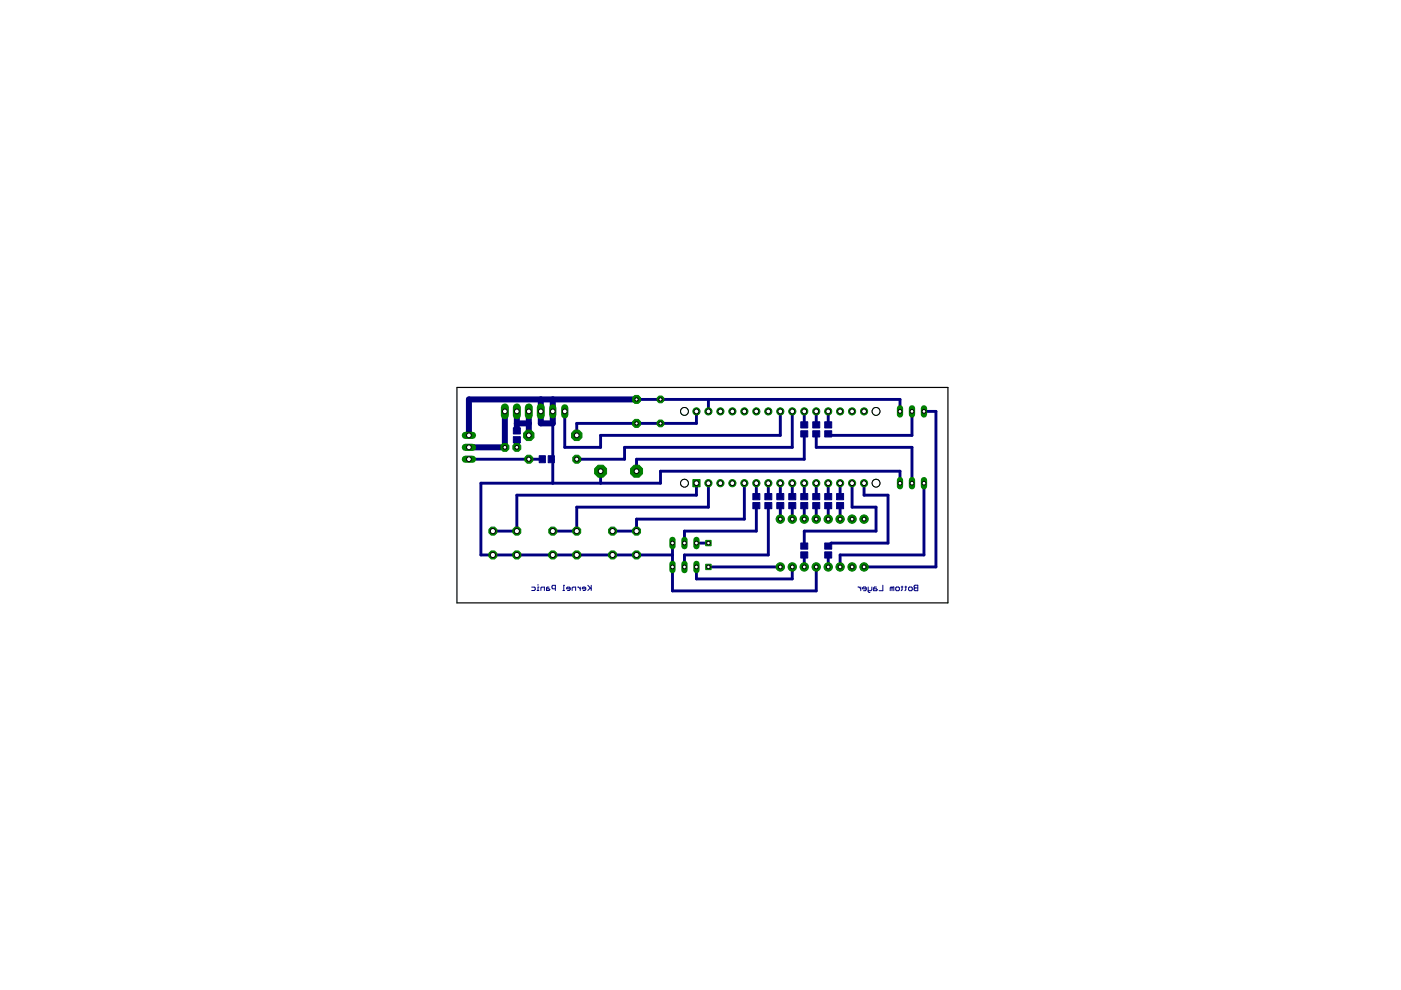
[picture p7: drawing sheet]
<svg xmlns="http://www.w3.org/2000/svg" width="297mm" height="210mm" viewBox="0 0 297 210" stroke-linecap="round" stroke-linejoin="round" font-family="sans-serif">
<g fill="none" stroke="#000080" stroke-width=".21">
<path d="M112.7 124.5h.6l.2 .2v.3l-.2 .2h-.6M113.9 125.2h.4M114.1 123.9v.2M114.3 124.5h-.2v.7M114.7 125.2v-.5l.2-.2h.5v.7M116.4 124.5h-.4l-.1 .2v.5h.5l.2-.2-.2-.2h-.5M117.8 124.8h-.6l-.2-.1 .2-.6h.6v1.1M119.3 125.2h.4M119.7 124.1h-.2v1.1M120.9 124.8h-.8l.2-.3 .6 .2v.3l-.2 .2h-.4M121.3 125.2v-.5l.2-.2h.5v.7M122.5 124.5l.5 .3"/>
<path d="M123 124.5v.7M124.2 124.8h-.7l.1-.3 .6 .2v.3l-.2 .2h-.4M124.6 124.1l.7 .7M125.2 124.7l-.6 .5M125.3 124.1v1.1M181.9 124.5h.2l.4 .3M182.5 124.5v.7M183.7 124.8h-.8l.2-.3h.4l.2 .2v.4l-.2 .1h-.4M184.1 124.5v.9l.3 .2M184.8 124.5v.6l-.2 .1h-.5M185.8 124.5h-.4l-.2 .2v.5h.6l.2-.1-.2-.3h-.6M187.2 124.1v1.1h-.8"/>
<path d="M189.1 124.7l.4-.2v.7M189.1 124.7v.5M189.1 124.7l-.2-.2-.2 .2v.5M190.1 124.5h.4l.2 .2v.4l-.2 .1h-.4l-.2-.1v-.4zM191.1 124.5h.4M191.3 124.3v.8l-.2 .1M191.9 124.5h.3M192 124.3v.8l-.1 .1M192.8 124.5h.4l.2 .2v.4l-.2 .1h-.4l-.2-.1v-.4zM193.8 124.3l.2-.2h.6v1.1h-.6l-.2-.1 .2-.4zM194 124.7h.6"/>
</g>
<g fill="#000080" stroke="#000080" stroke-width=".21">
<path d="M169.8 91.3h1.5v1.3h-1.5z"/>
<path d="M169.8 89.4h1.5v1.3h-1.5z"/>
<path d="M159.6 106.6h1.5v1.3h-1.5z"/>
<path d="M159.6 104.6h1.5v1.4h-1.5z"/>
<path d="M174.9 91.3h1.4v1.3h-1.4z"/>
<path d="M174.9 89.4h1.4v1.3h-1.4z"/>
<path d="M162.2 106.6h1.4v1.3h-1.4z"/>
<path d="M162.2 104.6h1.4v1.4h-1.4z"/>
<path d="M172.3 91.3h1.5v1.3h-1.5z"/>
<path d="M172.3 89.4h1.5v1.3h-1.5z"/>
<path d="M108.8 90.7h1.5v1.3h-1.5z"/>
<path d="M108.8 92.6h1.5v1.3h-1.5z"/>
<path d="M114.3 96.6h1.3v1.5h-1.3z"/>
<path d="M116.2 96.6h1.3v1.5h-1.3z"/>
<path d="M164.7 106.6h1.5v1.3h-1.5z"/>
<path d="M164.7 104.6h1.5v1.4h-1.5z"/>
<path d="M167.2 106.6h1.5v1.3h-1.5z"/>
<path d="M167.2 104.6h1.5v1.4h-1.5z"/>
<path d="M169.8 106.6h1.5v1.3h-1.5z"/>
<path d="M169.8 104.6h1.5v1.4h-1.5z"/>
<path d="M172.3 106.6h1.5v1.3h-1.5z"/>
<path d="M172.3 104.6h1.5v1.4h-1.5z"/>
<path d="M174.9 106.6h1.4v1.3h-1.4z"/>
<path d="M174.9 104.6h1.4v1.4h-1.4z"/>
<path d="M177.4 106.6h1.5v1.3h-1.5z"/>
<path d="M177.4 104.6h1.5v1.4h-1.5z"/>
<path d="M169.8 117h1.5v1.3h-1.5z"/>
<path d="M169.8 115.1h1.5v1.3h-1.5z"/>
<path d="M174.9 117h1.4v1.3h-1.4z"/>
<path d="M174.9 115.1h1.4v1.3h-1.4z"/>
</g>
<g fill="none" stroke="#000080" stroke-width=".61">
<path d="M99.4 97.4h15.6M117.2 89.8v12.6M117.2 97.4h-.3l.3 .3M119.7 87.2v7.6h7.6v-2.5h38.1v-5.1M127.3 99.9v2.5M135 84.7h55.8v2.5M147.7 87.2v2.6h-25.4v2.5M150.2 84.7v2.5M168 87.2v7.6h-35.6v2.6h-10.1M170.5 92v5.4h-35.5v2.5M170.5 87.2v2.9M173.1 87.2v2.9"/>
<path d="M173.1 92v2.8h20.3v7.6M175.6 87.2v2.9M193.4 87.2v5.1h-17.5l-.3-.3M195.9 87.2h2.5v33h-15.2M142.6 115.1v10.2h30.5v-5.1M147.7 102.4v2.6h-38.1v7.6h-5.1M147.7 115.1h2.5M150.2 102.4v5.1h-27.9v5.1h-5.1M157.8 102.4v7.7h-22.8v2.5h-5.1M160.4 107.2v5.4h-15.3v2.5M160.4 102.4v2.9M162.9 107.2v10.5h-17.8v2.5"/>
<path d="M162.9 102.4v2.9M165.4 102.4v2.9M165.4 107.2v2.9M168 102.4v2.9M168 107.2v2.9M170.5 102.4v2.9M170.5 107.2v2.9M170.5 117.7v2.5M173.1 102.4v2.9M173.1 107.2v2.9M175.6 102.4v2.9M175.6 107.2v2.9"/>
<path d="M175.6 117.7v2.5M178.1 102.4v2.9M178.1 107.2v2.9M180.7 102.4v5.1h5v5.1h-15.2v3.2M183.2 102.4v2.6h5.1v10.1h-12.1l-.6 .7M190.8 102.4v-2.5h-50.8v2.5h-38v15.3h40.6M195.9 102.4v15.3h-17.8v2.5M147.7 120.2v2.5h20.3v-2.5M150.2 120.2h15.2"/>
</g>
<path d="M107 87.2v7.6h-7.6M109.6 89.8h2.5M109.6 87.2v4.2M109.6 93.2v1.6M112.1 87.2v5.1M114.7 84.7v5.1h2.5v-5.1M135 84.7h-35.6v7.6" fill="none" stroke="#000080" stroke-width="1.3"/>
<circle cx="127.3" cy="99.9" r="1.38" fill="#008000" stroke="#008000" stroke-width=".21"/>
<circle cx="127.3" cy="99.9" r=".51" fill="#fff" stroke="#000" stroke-width=".21"/>
<circle cx="135" cy="99.9" r="1.38" fill="#008000" stroke="#008000" stroke-width=".21"/>
<circle cx="135" cy="99.9" r=".51" fill="#fff" stroke="#000" stroke-width=".21"/>
<circle cx="122.3" cy="97.4" r=".92" fill="#008000" stroke="#008000" stroke-width=".21"/>
<circle cx="122.3" cy="97.4" r=".44" fill="#fff" stroke="#000" stroke-width=".21"/>
<circle cx="112.1" cy="97.4" r=".92" fill="#008000" stroke="#008000" stroke-width=".21"/>
<circle cx="112.1" cy="97.4" r=".44" fill="#fff" stroke="#000" stroke-width=".21"/>
<path d="M142.6 114.5v1.3" fill="none" stroke="#008000" stroke-width="1.3"/>
<circle cx="142.6" cy="115.1" r=".4" fill="#fff" stroke="#000" stroke-width=".21"/>
<path d="M147.7 114.5v1.3" fill="none" stroke="#008000" stroke-width="1.3"/>
<circle cx="147.7" cy="115.1" r=".4" fill="#fff" stroke="#000" stroke-width=".21"/>
<path d="M145.1 114.5v1.3" fill="none" stroke="#008000" stroke-width="1.3"/>
<circle cx="145.1" cy="115.1" r=".4" fill="#fff" stroke="#000" stroke-width=".21"/>
<path d="M142.6 119.5v1.4" fill="none" stroke="#008000" stroke-width="1.3"/>
<circle cx="142.6" cy="120.2" r=".4" fill="#fff" stroke="#000" stroke-width=".21"/>
<path d="M147.7 119.5v1.4" fill="none" stroke="#008000" stroke-width="1.3"/>
<circle cx="147.7" cy="120.2" r=".4" fill="#fff" stroke="#000" stroke-width=".21"/>
<path d="M145.1 119.5v1.4" fill="none" stroke="#008000" stroke-width="1.3"/>
<circle cx="145.1" cy="120.2" r=".4" fill="#fff" stroke="#000" stroke-width=".21"/>
<path d="M190.8 101.8v1.3" fill="none" stroke="#008000" stroke-width="1.3"/>
<circle cx="190.8" cy="102.4" r=".4" fill="#fff" stroke="#000" stroke-width=".21"/>
<path d="M195.9 101.8v1.3" fill="none" stroke="#008000" stroke-width="1.3"/>
<circle cx="195.9" cy="102.4" r=".4" fill="#fff" stroke="#000" stroke-width=".21"/>
<path d="M193.4 101.8v1.3" fill="none" stroke="#008000" stroke-width="1.3"/>
<circle cx="193.4" cy="102.4" r=".4" fill="#fff" stroke="#000" stroke-width=".21"/>
<path d="M190.8 86.6v1.3" fill="none" stroke="#008000" stroke-width="1.3"/>
<circle cx="190.8" cy="87.2" r=".4" fill="#fff" stroke="#000" stroke-width=".21"/>
<path d="M195.9 86.6v1.3" fill="none" stroke="#008000" stroke-width="1.3"/>
<circle cx="195.9" cy="87.2" r=".4" fill="#fff" stroke="#000" stroke-width=".21"/>
<path d="M193.4 86.6v1.3" fill="none" stroke="#008000" stroke-width="1.3"/>
<circle cx="193.4" cy="87.2" r=".4" fill="#fff" stroke="#000" stroke-width=".21"/>
<path d="M98.7 97.4h1.5" fill="none" stroke="#008000" stroke-width="1.5"/>
<circle cx="99.4" cy="97.4" r=".51" fill="#fff" stroke="#000" stroke-width=".21"/>
<path d="M98.7 94.8h1.5" fill="none" stroke="#008000" stroke-width="1.5"/>
<circle cx="99.4" cy="94.8" r=".51" fill="#fff" stroke="#000" stroke-width=".21"/>
<path d="M98.7 92.3h1.5" fill="none" stroke="#008000" stroke-width="1.5"/>
<circle cx="99.4" cy="92.3" r=".51" fill="#fff" stroke="#000" stroke-width=".21"/>
<circle cx="109.6" cy="94.8" r=".92" fill="#008000" stroke="#008000" stroke-width=".21"/>
<circle cx="109.6" cy="94.8" r=".4" fill="#fff" stroke="#000" stroke-width=".21"/>
<circle cx="107" cy="94.8" r=".92" fill="#008000" stroke="#008000" stroke-width=".21"/>
<circle cx="107" cy="94.8" r=".4" fill="#fff" stroke="#000" stroke-width=".21"/>
<circle cx="129.9" cy="112.6" r=".92" fill="#008000" stroke="#008000" stroke-width=".21"/>
<circle cx="129.9" cy="112.6" r=".55" fill="#fff" stroke="#000" stroke-width=".21"/>
<circle cx="135" cy="112.6" r=".92" fill="#008000" stroke="#008000" stroke-width=".21"/>
<circle cx="135" cy="112.6" r=".55" fill="#fff" stroke="#000" stroke-width=".21"/>
<circle cx="135" cy="117.7" r=".92" fill="#008000" stroke="#008000" stroke-width=".21"/>
<circle cx="135" cy="117.7" r=".55" fill="#fff" stroke="#000" stroke-width=".21"/>
<circle cx="129.9" cy="117.7" r=".92" fill="#008000" stroke="#008000" stroke-width=".21"/>
<circle cx="129.9" cy="117.7" r=".55" fill="#fff" stroke="#000" stroke-width=".21"/>
<circle cx="104.5" cy="112.6" r=".92" fill="#008000" stroke="#008000" stroke-width=".21"/>
<circle cx="104.5" cy="112.6" r=".55" fill="#fff" stroke="#000" stroke-width=".21"/>
<circle cx="109.6" cy="112.6" r=".92" fill="#008000" stroke="#008000" stroke-width=".21"/>
<circle cx="109.6" cy="112.6" r=".55" fill="#fff" stroke="#000" stroke-width=".21"/>
<circle cx="109.6" cy="117.7" r=".92" fill="#008000" stroke="#008000" stroke-width=".21"/>
<circle cx="109.6" cy="117.7" r=".55" fill="#fff" stroke="#000" stroke-width=".21"/>
<circle cx="104.5" cy="117.7" r=".92" fill="#008000" stroke="#008000" stroke-width=".21"/>
<circle cx="104.5" cy="117.7" r=".55" fill="#fff" stroke="#000" stroke-width=".21"/>
<circle cx="117.2" cy="112.6" r=".92" fill="#008000" stroke="#008000" stroke-width=".21"/>
<circle cx="117.2" cy="112.6" r=".55" fill="#fff" stroke="#000" stroke-width=".21"/>
<circle cx="122.3" cy="112.6" r=".92" fill="#008000" stroke="#008000" stroke-width=".21"/>
<circle cx="122.3" cy="112.6" r=".55" fill="#fff" stroke="#000" stroke-width=".21"/>
<circle cx="122.3" cy="117.7" r=".92" fill="#008000" stroke="#008000" stroke-width=".21"/>
<circle cx="122.3" cy="117.7" r=".55" fill="#fff" stroke="#000" stroke-width=".21"/>
<circle cx="117.2" cy="117.7" r=".92" fill="#008000" stroke="#008000" stroke-width=".21"/>
<circle cx="117.2" cy="117.7" r=".55" fill="#fff" stroke="#000" stroke-width=".21"/>
<path d="M146.9 101.7h1.5v1.5h-1.5z" fill="#008000" stroke="#008000" stroke-width=".21"/>
<circle cx="147.7" cy="102.4" r=".51" fill="#fff" stroke="#000" stroke-width=".21"/>
<circle cx="150.2" cy="102.4" r=".76" fill="#008000" stroke="#008000" stroke-width=".21"/>
<circle cx="150.2" cy="102.4" r=".51" fill="#fff" stroke="#000" stroke-width=".21"/>
<circle cx="152.7" cy="102.4" r=".76" fill="#008000" stroke="#008000" stroke-width=".21"/>
<circle cx="152.7" cy="102.4" r=".51" fill="#fff" stroke="#000" stroke-width=".21"/>
<circle cx="155.3" cy="102.4" r=".76" fill="#008000" stroke="#008000" stroke-width=".21"/>
<circle cx="155.3" cy="102.4" r=".51" fill="#fff" stroke="#000" stroke-width=".21"/>
<circle cx="157.8" cy="102.4" r=".76" fill="#008000" stroke="#008000" stroke-width=".21"/>
<circle cx="157.8" cy="102.4" r=".51" fill="#fff" stroke="#000" stroke-width=".21"/>
<circle cx="160.4" cy="102.4" r=".76" fill="#008000" stroke="#008000" stroke-width=".21"/>
<circle cx="160.4" cy="102.4" r=".51" fill="#fff" stroke="#000" stroke-width=".21"/>
<circle cx="162.9" cy="102.4" r=".76" fill="#008000" stroke="#008000" stroke-width=".21"/>
<circle cx="162.9" cy="102.4" r=".51" fill="#fff" stroke="#000" stroke-width=".21"/>
<circle cx="165.4" cy="102.4" r=".76" fill="#008000" stroke="#008000" stroke-width=".21"/>
<circle cx="165.4" cy="102.4" r=".51" fill="#fff" stroke="#000" stroke-width=".21"/>
<circle cx="168" cy="102.4" r=".76" fill="#008000" stroke="#008000" stroke-width=".21"/>
<circle cx="168" cy="102.4" r=".51" fill="#fff" stroke="#000" stroke-width=".21"/>
<circle cx="170.5" cy="102.4" r=".76" fill="#008000" stroke="#008000" stroke-width=".21"/>
<circle cx="170.5" cy="102.4" r=".51" fill="#fff" stroke="#000" stroke-width=".21"/>
<circle cx="173.1" cy="102.4" r=".76" fill="#008000" stroke="#008000" stroke-width=".21"/>
<circle cx="173.1" cy="102.4" r=".51" fill="#fff" stroke="#000" stroke-width=".21"/>
<circle cx="175.6" cy="102.4" r=".76" fill="#008000" stroke="#008000" stroke-width=".21"/>
<circle cx="175.6" cy="102.4" r=".51" fill="#fff" stroke="#000" stroke-width=".21"/>
<circle cx="147.7" cy="87.2" r=".76" fill="#008000" stroke="#008000" stroke-width=".21"/>
<circle cx="147.7" cy="87.2" r=".51" fill="#fff" stroke="#000" stroke-width=".21"/>
<circle cx="150.2" cy="87.2" r=".76" fill="#008000" stroke="#008000" stroke-width=".21"/>
<circle cx="150.2" cy="87.2" r=".51" fill="#fff" stroke="#000" stroke-width=".21"/>
<circle cx="152.7" cy="87.2" r=".76" fill="#008000" stroke="#008000" stroke-width=".21"/>
<circle cx="152.7" cy="87.2" r=".51" fill="#fff" stroke="#000" stroke-width=".21"/>
<circle cx="155.3" cy="87.2" r=".76" fill="#008000" stroke="#008000" stroke-width=".21"/>
<circle cx="155.3" cy="87.2" r=".51" fill="#fff" stroke="#000" stroke-width=".21"/>
<circle cx="157.8" cy="87.2" r=".76" fill="#008000" stroke="#008000" stroke-width=".21"/>
<circle cx="157.8" cy="87.2" r=".51" fill="#fff" stroke="#000" stroke-width=".21"/>
<circle cx="160.4" cy="87.2" r=".76" fill="#008000" stroke="#008000" stroke-width=".21"/>
<circle cx="160.4" cy="87.2" r=".51" fill="#fff" stroke="#000" stroke-width=".21"/>
<circle cx="165.4" cy="87.2" r=".76" fill="#008000" stroke="#008000" stroke-width=".21"/>
<circle cx="165.4" cy="87.2" r=".51" fill="#fff" stroke="#000" stroke-width=".21"/>
<circle cx="168" cy="87.2" r=".76" fill="#008000" stroke="#008000" stroke-width=".21"/>
<circle cx="168" cy="87.2" r=".51" fill="#fff" stroke="#000" stroke-width=".21"/>
<circle cx="173.1" cy="87.2" r=".76" fill="#008000" stroke="#008000" stroke-width=".21"/>
<circle cx="173.1" cy="87.2" r=".51" fill="#fff" stroke="#000" stroke-width=".21"/>
<circle cx="175.6" cy="87.2" r=".76" fill="#008000" stroke="#008000" stroke-width=".21"/>
<circle cx="175.6" cy="87.2" r=".51" fill="#fff" stroke="#000" stroke-width=".21"/>
<circle cx="170.5" cy="87.2" r=".76" fill="#008000" stroke="#008000" stroke-width=".21"/>
<circle cx="170.5" cy="87.2" r=".51" fill="#fff" stroke="#000" stroke-width=".21"/>
<circle cx="162.9" cy="87.2" r=".76" fill="#008000" stroke="#008000" stroke-width=".21"/>
<circle cx="162.9" cy="87.2" r=".51" fill="#fff" stroke="#000" stroke-width=".21"/>
<circle cx="178.1" cy="102.4" r=".76" fill="#008000" stroke="#008000" stroke-width=".21"/>
<circle cx="178.1" cy="102.4" r=".51" fill="#fff" stroke="#000" stroke-width=".21"/>
<circle cx="180.7" cy="102.4" r=".76" fill="#008000" stroke="#008000" stroke-width=".21"/>
<circle cx="180.7" cy="102.4" r=".51" fill="#fff" stroke="#000" stroke-width=".21"/>
<circle cx="183.2" cy="102.4" r=".76" fill="#008000" stroke="#008000" stroke-width=".21"/>
<circle cx="183.2" cy="102.4" r=".51" fill="#fff" stroke="#000" stroke-width=".21"/>
<circle cx="178.1" cy="87.2" r=".76" fill="#008000" stroke="#008000" stroke-width=".21"/>
<circle cx="178.1" cy="87.2" r=".51" fill="#fff" stroke="#000" stroke-width=".21"/>
<circle cx="180.7" cy="87.2" r=".76" fill="#008000" stroke="#008000" stroke-width=".21"/>
<circle cx="180.7" cy="87.2" r=".51" fill="#fff" stroke="#000" stroke-width=".21"/>
<circle cx="183.2" cy="87.2" r=".76" fill="#008000" stroke="#008000" stroke-width=".21"/>
<circle cx="183.2" cy="87.2" r=".51" fill="#fff" stroke="#000" stroke-width=".21"/>
<circle cx="165.4" cy="120.2" r=".89" fill="#008000" stroke="#008000" stroke-width=".21"/>
<circle cx="165.4" cy="120.2" r=".4" fill="#fff" stroke="#000" stroke-width=".21"/>
<circle cx="168" cy="120.2" r=".89" fill="#008000" stroke="#008000" stroke-width=".21"/>
<circle cx="168" cy="120.2" r=".4" fill="#fff" stroke="#000" stroke-width=".21"/>
<circle cx="170.5" cy="120.2" r=".89" fill="#008000" stroke="#008000" stroke-width=".21"/>
<circle cx="170.5" cy="120.2" r=".4" fill="#fff" stroke="#000" stroke-width=".21"/>
<circle cx="173.1" cy="120.2" r=".89" fill="#008000" stroke="#008000" stroke-width=".21"/>
<circle cx="173.1" cy="120.2" r=".4" fill="#fff" stroke="#000" stroke-width=".21"/>
<circle cx="175.6" cy="120.2" r=".89" fill="#008000" stroke="#008000" stroke-width=".21"/>
<circle cx="175.6" cy="120.2" r=".4" fill="#fff" stroke="#000" stroke-width=".21"/>
<circle cx="178.1" cy="120.2" r=".89" fill="#008000" stroke="#008000" stroke-width=".21"/>
<circle cx="178.1" cy="120.2" r=".4" fill="#fff" stroke="#000" stroke-width=".21"/>
<circle cx="180.7" cy="120.2" r=".89" fill="#008000" stroke="#008000" stroke-width=".21"/>
<circle cx="180.7" cy="120.2" r=".4" fill="#fff" stroke="#000" stroke-width=".21"/>
<circle cx="183.2" cy="120.2" r=".89" fill="#008000" stroke="#008000" stroke-width=".21"/>
<circle cx="183.2" cy="120.2" r=".4" fill="#fff" stroke="#000" stroke-width=".21"/>
<circle cx="183.2" cy="110.1" r=".89" fill="#008000" stroke="#008000" stroke-width=".21"/>
<circle cx="183.2" cy="110.1" r=".4" fill="#fff" stroke="#000" stroke-width=".21"/>
<circle cx="180.7" cy="110.1" r=".89" fill="#008000" stroke="#008000" stroke-width=".21"/>
<circle cx="180.7" cy="110.1" r=".4" fill="#fff" stroke="#000" stroke-width=".21"/>
<circle cx="178.1" cy="110.1" r=".89" fill="#008000" stroke="#008000" stroke-width=".21"/>
<circle cx="178.1" cy="110.1" r=".4" fill="#fff" stroke="#000" stroke-width=".21"/>
<circle cx="175.6" cy="110.1" r=".89" fill="#008000" stroke="#008000" stroke-width=".21"/>
<circle cx="175.6" cy="110.1" r=".4" fill="#fff" stroke="#000" stroke-width=".21"/>
<circle cx="173.1" cy="110.1" r=".89" fill="#008000" stroke="#008000" stroke-width=".21"/>
<circle cx="173.1" cy="110.1" r=".4" fill="#fff" stroke="#000" stroke-width=".21"/>
<circle cx="170.5" cy="110.1" r=".89" fill="#008000" stroke="#008000" stroke-width=".21"/>
<circle cx="170.5" cy="110.1" r=".4" fill="#fff" stroke="#000" stroke-width=".21"/>
<circle cx="168" cy="110.1" r=".89" fill="#008000" stroke="#008000" stroke-width=".21"/>
<circle cx="168" cy="110.1" r=".4" fill="#fff" stroke="#000" stroke-width=".21"/>
<circle cx="165.4" cy="110.1" r=".89" fill="#008000" stroke="#008000" stroke-width=".21"/>
<circle cx="165.4" cy="110.1" r=".4" fill="#fff" stroke="#000" stroke-width=".21"/>
<path d="M119.7 86.5v1.5" fill="none" stroke="#008000" stroke-width="1.5"/>
<circle cx="119.7" cy="87.2" r=".51" fill="#fff" stroke="#000" stroke-width=".21"/>
<path d="M117.2 86.5v1.5" fill="none" stroke="#008000" stroke-width="1.5"/>
<circle cx="117.2" cy="87.2" r=".51" fill="#fff" stroke="#000" stroke-width=".21"/>
<circle cx="135" cy="89.8" r=".92" fill="#008000" stroke="#008000" stroke-width=".21"/>
<circle cx="135" cy="89.8" r=".36" fill="#fff" stroke="#000" stroke-width=".21"/>
<circle cx="135" cy="84.7" r=".92" fill="#008000" stroke="#008000" stroke-width=".21"/>
<circle cx="135" cy="84.7" r=".36" fill="#fff" stroke="#000" stroke-width=".21"/>
<circle cx="112.1" cy="92.3" r="1.2" fill="#008000" stroke="#008000" stroke-width=".21"/>
<circle cx="112.1" cy="92.3" r=".51" fill="#fff" stroke="#000" stroke-width=".21"/>
<circle cx="122.3" cy="92.3" r="1.2" fill="#008000" stroke="#008000" stroke-width=".21"/>
<circle cx="122.3" cy="92.3" r=".51" fill="#fff" stroke="#000" stroke-width=".21"/>
<circle cx="140" cy="89.8" r=".78" fill="#008000" stroke="#008000" stroke-width=".21"/>
<circle cx="140" cy="89.8" r=".36" fill="#fff" stroke="#000" stroke-width=".21"/>
<circle cx="140" cy="84.7" r=".78" fill="#008000" stroke="#008000" stroke-width=".21"/>
<circle cx="140" cy="84.7" r=".36" fill="#fff" stroke="#000" stroke-width=".21"/>
<path d="M109.6 86.4v1.7" fill="none" stroke="#008000" stroke-width="1.7"/>
<circle cx="109.6" cy="87.2" r=".51" fill="#fff" stroke="#000" stroke-width=".21"/>
<path d="M107 86.4v1.7" fill="none" stroke="#008000" stroke-width="1.7"/>
<circle cx="107" cy="87.2" r=".51" fill="#fff" stroke="#000" stroke-width=".21"/>
<path d="M114.7 86.4v1.7" fill="none" stroke="#008000" stroke-width="1.7"/>
<circle cx="114.7" cy="87.2" r=".51" fill="#fff" stroke="#000" stroke-width=".21"/>
<path d="M112.1 86.4v1.7" fill="none" stroke="#008000" stroke-width="1.7"/>
<circle cx="112.1" cy="87.2" r=".51" fill="#fff" stroke="#000" stroke-width=".21"/>
<path d="M149.6 119.6h1.2v1.2h-1.2z" fill="#008000" stroke="#008000" stroke-width=".21"/>
<circle cx="150.2" cy="120.2" r=".38" fill="#fff" stroke="#000" stroke-width=".21"/>
<path d="M149.6 114.6h1.2v1.1h-1.2z" fill="#008000" stroke="#008000" stroke-width=".21"/>
<circle cx="150.2" cy="115.1" r=".38" fill="#fff" stroke="#000" stroke-width=".21"/>
<path d="M96.9 82.1h104.1v45.7h-104.1z" fill="none" stroke="#000" stroke-width=".25"/>
<circle cx="185.7" cy="102.4" r=".83" fill="none" stroke="#000" stroke-width=".21"/>
<circle cx="185.7" cy="102.4" r=".83" fill="#fff" stroke="#000" stroke-width=".21"/>
<circle cx="185.7" cy="87.2" r=".83" fill="none" stroke="#000" stroke-width=".21"/>
<circle cx="185.7" cy="87.2" r=".83" fill="#fff" stroke="#000" stroke-width=".21"/>
<circle cx="145.1" cy="87.2" r=".83" fill="none" stroke="#000" stroke-width=".21"/>
<circle cx="145.1" cy="87.2" r=".83" fill="#fff" stroke="#000" stroke-width=".21"/>
<circle cx="145.1" cy="102.4" r=".83" fill="none" stroke="#000" stroke-width=".21"/>
<circle cx="145.1" cy="102.4" r=".83" fill="#fff" stroke="#000" stroke-width=".21"/>
</svg>
